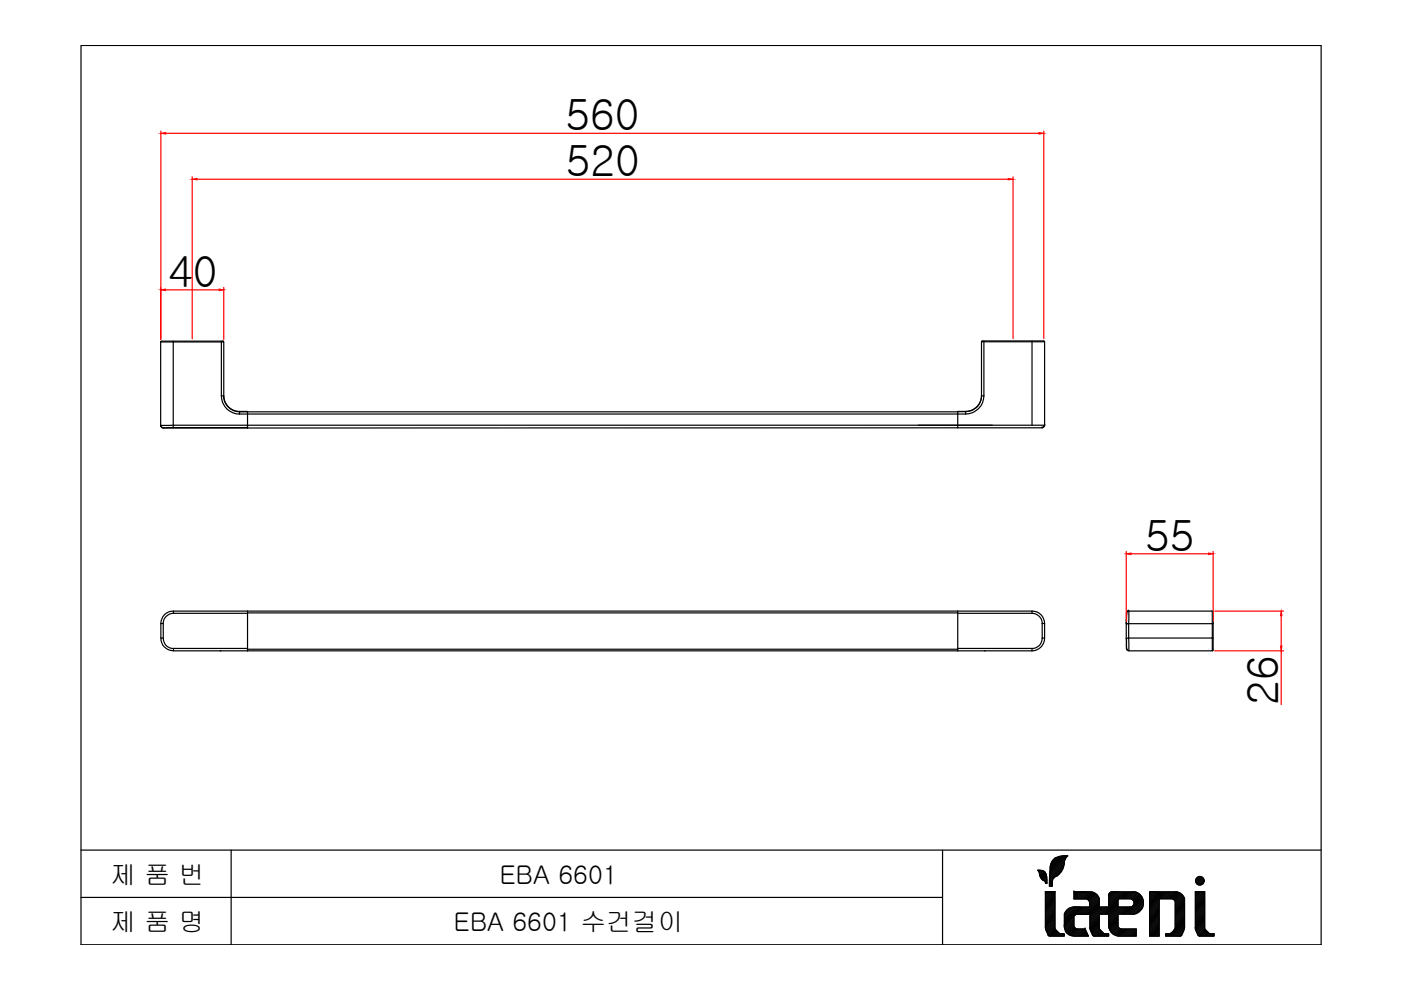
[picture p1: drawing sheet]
<svg xmlns="http://www.w3.org/2000/svg" width="297mm" height="210mm" viewBox="0 0 297 210" stroke-linecap="round" stroke-linejoin="round" font-family="sans-serif">
<defs><g id="words">
<g font-size="9.1">
<text x="119.9" y="27.6">560</text>
<text x="120" y="37.3">520</text>
<text x="35.6" y="60.8">40</text>
<text x="242.8" y="116.7">55</text>
<text x="271" y="149.4" transform="rotate(-90 271 149.4)">26</text>
</g>
<g font-size="5.5">
<text x="23.4" y="187.4">제 품 번</text>
<text x="105.9" y="187.4">EBA 6601</text>
<text x="23.4" y="197.4">제 품 명</text>
<text x="96.2" y="197.4">EBA 6601 수건걸이</text>
</g>
</g></defs>
<!-- layer: 0 -->
<g fill="none" stroke="#000" stroke-width=".25">
<path d="M17.2 9.6h262.9v190.7h-262.9zM34.1 72.5v17.7M34.2 72.3l-.1 .2M36.7 72.3v17.9h-2.6M47.3 72.3l.1 .2M47.4 72.5h.1M208.2 72.3l-.1 .1M218.8 72.3v17.9M221.3 72.3l.1 .1 .1 17.8M34.1 90.2v.3l.5 .2M34.1 90.2v.2l.5 .3M34.1 90.2v.1"/>
<path d="M34.6 90.7h186.4M36.7 90.7h15.8M36.7 90.7h-2.1M47.4 83.9a3.4 3.4 0 0 0 3.4 3.3M50.8 87.2h1.7v3.5M50.8 87.8h154M50.8 87.2v.6M52.5 90.3v-.1h-15.8v.5M52.5 90.7h.1M194.7 90.2h15.7M203.1 90.3v.3M204.8 87.2h-1.7v3"/>
<path d="M204.8 87.2v.6M208.1 83.9a3.4 3.4 0 0 1-3.4 3.3M208.1 83.9a3.3 3.3 0 0 1-3.3 3.4h-154a3.4 3.4 0 0 1-3.4-3.4h-.5a3.8 3.8 0 0 0 3.9 3.9M208.1 83.9h.5a3.9 3.9 0 0 1-3.8 3.9M221 90.7h.1M221.5 90.2h.1M221.5 90.3l-.1-.1-.2 .4-.3 .1M34.1 135.3h.5M34.1 135.3a2.67 2.67 0 0 0 2.7 2.7M34.6 132.2h-.5M36.8 137.5v.5h182M36.8 129.6a2.6 2.6 0 0 0-2.7 2.6v3.1"/>
<path d="M36.8 130a2.17 2.17 0 0 0-2.2 2.2v3.1a2.1 2.1 0 0 0 2.2 2.2M36.8 137.5h15.7M46.7 138h.1M203.1 137.5h15.7M203.1 130h15.7M208.7 138h.2M218.8 129.6h-182v.4h15.7M218.8 130a2.17 2.17 0 0 1 2.2 2.2v3.1a2.1 2.1 0 0 1-2.2 2.2M218.8 129.6a2.6 2.6 0 0 1 2.7 2.6v3.1M218.8 129.6v.4M218.8 137.5v.5M220.9 132.2h.5"/>
<path d="M221.4 135.3h-.5M221.5 135.3a2.67 2.67 0 0 1-2.7 2.7M238.8 135.3l.1 2.2M238.8 132.2h.5M238.8 132.2v3.1M238.8 137.5l.1 .2 .4 .3M238.8 137.5h.1M238.9 130l-.1 2.2M238.9 130l-.1 2.2zM238.9 137.6l.2 .3M239.2 129.6l-.3 .3M239.3 135.3v2.7"/>
<path d="M239.3 135.3h-.5M239.3 132.2v3.1M239.3 129.5l-.4 .2-.1 .3M239.3 129.6v2.6M239.3 138h17.7M239.3 129.6h17.7M257 129.5l.2 .2M257 132.2v3.1h-17.7M257 129.6v2.6M257.2 129.7v2.5h-.2M257.2 132.2v5.6l-.2 .2M257.2 135.3h-.2v2.7"/>
<path d="M257.2 137.9h.1M17.2 180.2h262.9M17.2 190.3h182.6M49 180.2v20.1M199.8 180.2v20.1M220.1 184.5v.1M220.3 184.5l-.1 .2M220.5 184.5l-.3 .3M220.8 184.6l-.5 .3M220.9 184.6l-.5 .5M221.1 184.6l-.7 .7M221.2 186.6l.2 .2 .3 .5"/>
<path d="M221.3 184.7l-.8 .8M221.4 184.8l.3 .4 .2 .6M221.4 184.7l-.7-.2h-.7l.3 .4 .4 1.2 .4 .5M221.4 184.8l-.9 .9M221.6 184.9l-1.1 1M221.6 189.1v7.6l2.1-2M221.6 185l-1 1M221.6 196.7l.6 1.5M221.7 187.3h.3M221.7 185.2l-1 1M221.8 185.3l-1 1M221.9 185.4l-1 1"/>
<path d="M221.9 189.1l-.3 .2M221.9 185.7l-.9 .8M221.9 185.8l.1 1.5M221.9 185.8l-.8 .8M221.9 186l-.6 .7M221.9 186.3l-.5 .5M222 186.5l-.4 .4M222 186.7l-.4 .4M222 186.9l-.3 .3M222 187.1l-.2 .2M222.1 189.1l-.5 .4M222.2 198.2l.3 .3"/>
<path d="M222.3 189.1l-.7 .6M222.5 189.1l-.9 .8M222.7 189.1h-1.1h1.1M222.7 189.1l-1.1 1.1M223 189.1l-1.4 1.3M223.1 186.9l-.6 .6M223.1 187.1l-.6 .7M223.1 187.4l-.5 .5M223.1 187.6l-.3 .3M223.1 187.8l-.1 .1M223.2 186.6l-.7 .7M223.2 189.1l-1.6 1.5"/>
<path d="M223.4 189.1l-1.8 1.8M223.6 196.7l.3 .5-1.3 1.3M223.7 189.1h-2.1h2.1M223.7 189.1v7.7M223.7 189.1l-2.1 2M223.7 189.3l-2.1 2M223.7 189.5l-2.1 2M223.7 189.7l-2.1 2.1M223.7 190l-2.1 2M223.7 190.2l-2.1 2M223.7 190.4l-2.1 2M223.7 190.7l-2.1 1.9"/>
<path d="M223.7 190.9l-2.1 2M223.7 191.1l-2.1 2M223.7 191.3l-2.1 2M223.7 191.5l-2.1 2M223.7 191.8l-2.1 2M223.7 192l-2.1 2M223.7 192.2l-2.1 2M223.7 192.4l-2.1 2.1M223.7 192.7l-2.1 2M223.7 192.9l-2.1 2M223.7 193.1l-2.1 2M223.7 193.4l-2.1 2"/>
<path d="M223.7 193.6l-2.1 2M223.7 193.8l-2.1 2M223.7 194l-2.1 2M223.7 194.3l-2.1 1.9M223.7 194.5l-2.1 2M223.7 194.9l-2 2M223.7 195.1l-2 2M223.7 195.4l-1.9 1.9M223.7 195.6l-1.8 1.8M223.7 195.8l-1.8 1.8M223.7 196l-1.7 1.7M223.7 196.3l-1.6 1.6"/>
<path d="M223.7 196.5l-1.5 1.5M223.7 196.7l-1.5 1.5M223.7 198.5l.7-.7 .5 .2-.5 .5M223.7 196.9l-1.4 1.4M223.8 197l-1.4 1.4M223.9 197.2l.6 .6M223.9 181.8l-.9 1M224 197.3l-1.2 1.2M224.1 197.4l-1.1 1.1M224.1 185.7a1.38 1.38 0 0 0-1 1.3M224.2 197.5l-.9 1M224.3 181.7l-1.5 1.5"/>
<path d="M224.3 197.6l-.8 .9M224.6 197.9l-.6 .6M224.6 181.6l-1.9 1.9M224.7 197.9l-.5 .6M224.9 181.5l-2.2 2.3M224.9 198h.8v.5h-3.1M225.1 184.7l-1.1 1.1M225.1 198l-.5 .5M225.2 181.5l-2.5 2.5-.2 3.9h.6v-.8M225.3 198l-.4 .5M225.4 184.2l-2.9 2.9M225.5 181.4l-2.9 2.8"/>
<path d="M225.5 183.8l-3 3M225.5 198l-.4 .5M225.6 183.5l-3.1 3.1M225.6 183.3l-3.1 3.1M225.6 182.7l.3-.7 .5-.5a2.94 2.94 0 0 0-3.7 2.4M225.7 182.7a3.8 3.8 0 0 1-1.5 3M225.7 193.8v2.3M225.7 181.4l-3.1 3.1M225.7 182.8l-3.2 3.1M225.7 183l-3.2 3.2M225.7 198.1l-.4 .4M225.7 198.3l-.2 .2"/>
<path d="M225.7 182.5l-3.2 3.2M225.9 181.4l-3.3 3.3M225.9 182.1l-3.4 3.3M226.1 181.4l-3.5 3.6M226.3 181.4l-3.7 3.8M226.7 192.6l-.9 .8M227.1 192.4l-1.4 1.4M227.4 192.3l-1.7 1.7M227.6 192.3l-1.9 2M227.7 196.1a.87 .87 0 0 0 .6 .8M227.7 192.3a2.1 2.1 0 0 0-2 1.5M227.7 189.1h2.6h-1.2l-1.4 1.3"/>
<path d="M227.7 189.1h.1M227.7 198.5h3M227.7 189.1h3.4l-1.5 1.5M227.7 189.1v1.5h2.6M227.7 194.7v1.4M227.7 195.4l-1.8 1.8M227.7 196.1l-1.6 1.6M227.7 194.5l-2 2M227.7 194.8l-2 1.9M227.7 195l-2 1.9M227.7 195.2l-1.9 1.9M227.7 195.7l-1.8 1.7"/>
<path d="M227.7 195.9l-1.7 1.7M227.7 196.3l-1.5 1.5M227.7 196.5l-1.4 1.4M227.8 192.3l-2.1 2.2M227.8 196.6l-1.4 1.4M228 189.1l-.3 .2M228 196.8l-1.4 1.3M228.1 192.3l-2.4 2.4M228.1 196.8l-1.4 1.4M228.2 189.1l-.5 .5M228.2 196.9l-1.3 1.4M228.3 192.3l-2.6 2.6"/>
<path d="M228.3 193.8a.87 .87 0 0 0-.6 .9M228.4 189.1l-.7 .7M228.5 192.3l-2.8 2.9M228.6 189.1l-.9 .9M228.6 197l-1.4 1.4M228.8 192.3l-3.1 3.1M228.8 189.1l-1.1 1.1M228.8 197l-1.4 1.4M229 192.3l-3.3 3.3M229.1 197l-1.5 1.4M229.2 192.3l-3.5 3.6M229.3 189.1l-1.5 1.5"/>
<path d="M229.3 197l-1.5 1.5M229.4 192.3l-3.8 3.8a2.08 2.08 0 0 0 2.1 2.3M229.5 189.1l-1.5 1.5M229.5 197l-1.5 1.5M229.6 192.3l-3.9 4M229.7 189.1l-1.5 1.5M229.7 197l-1.5 1.5M229.9 192.3l-1.5 1.5h2.7M230 189.1l-1.5 1.5M230 197l-1.5 1.5M230.1 197h.1M230.1 197l.6 1.5"/>
<path d="M230.1 197h-1.7l-1.4 1.4M230.1 192.3l-1.5 1.5M230.1 197l-1.4 1.5M230.2 189.1l-1.5 1.5M230.2 197.2l-1.3 1.3M230.2 197.3l-1.1 1.2M230.2 190.6a1.04 1.04 0 0 1 .8 1M230.3 192.3l-1.5 1.5M230.3 197.5l-1 1M230.4 189.1l-1.5 1.5M230.4 197.7l-.8 .8M230.4 197.8l-.6 .7"/>
<path d="M230.5 192.3l-1.4 1.5M230.5 198l-.5 .5M230.6 198.1l-.3 .4M230.7 189.1l-1.6 1.5M230.7 198.3l-.2 .2M230.8 192.3l-1.5 1.5M230.9 189.1l-1.6 1.5M231 192.3l-1.5 1.5M231 196.7l.2 .6M231.1 189a2.1 2.1 0 0 1 2 1.6v1.7h2v-2.4M231.1 193.8v2.9M231.2 197.3l.4 .9"/>
<path d="M231.3 189.1l-1.5 1.5M231.5 189.1l-1.5 1.5M231.7 189.2l-1.4 1.4M231.8 189.2l-1.4 1.4M232 189.3l-1.4 1.4M232.1 189.4l-1.4 1.4M232.3 189.5l-1.5 1.4M232.4 189.6l-1.5 1.4M232.5 189.7l-1.5 1.5M232.6 189.8l-1.6 1.6M232.7 189.9l-1.6 1.7v.7h-3.4M232.8 190l-1.7 1.8"/>
<path d="M232.9 190.2l-1.8 1.8M233 190.3l-1.9 2M233 190.5l-3.3 3.3M233.1 190.7l-3.2 3.1M233.1 190.9l-2.9 2.9M233.1 191.2l-2.7 2.6M233.1 191.4l-2.5 2.4M233.1 191.6l-2.3 2.2M233.1 191.8l-2 2M233.1 192.1l-2 1.9M233.1 192.3l-2 2M233.1 194.1l-2 2"/>
<path d="M233.1 194.3l-2 2M233.1 194.5l-2 2M233.1 194.8l-2 2M233.1 195l-2 2M233.1 195.2l-1.9 1.9M233.1 195.4l-1.9 1.9M233.1 195.7l-1.8 1.7M233.1 195.9l-1.8 1.7M233.1 196.1l-1.7 1.7M233.1 196.3l-1.6 1.6M233.1 196.5l-1.6 1.6M233.1 196.8l-1.5 1.4"/>
<path d="M233.1 197l-1.4 1.4M233.2 197.1l-1.4 1.3M233.2 192.3l-2.1 2.2M233.3 197.2l-.2-.3v-3.1h2a4.5 4.5 0 0 0 .5 3.9l.9 .6 .6 .1M233.4 197.3l-1.1 1.2M233.5 192.3l-2.4 2.4M233.5 197.4l-1 1.1M233.7 197.6l-1 .9M233.7 192.3l-2.6 2.7M233.8 197.7l-.9 .8M233.9 197.8l.4 .2M233.9 197.8l-.6-.6-1.2 1.3"/>
<path d="M233.9 197.8l-.7 .7M233.9 192.3l-2.8 2.9M234 197.9l-.6 .6M234.1 192.3l-3 3.1M234.2 197.9l-.6 .6M234.3 198h.8v.5h-3.1l-.4-.3M234.3 198l-.4 .5M234.4 192.3l-3.3 3.4M234.6 198l-.5 .5M234.6 192.3l-3.5 3.6M234.8 192.3l-1.5 1.5M234.8 198l-.5 .5"/>
<path d="M235 198l-.4 .5M235.1 198.1l-.3 .4M235.1 198.4l-.1 .1M235.5 189.1l-.4 .5M235.8 189.1l-.7 .8M236 189.1l-.9 1M236.3 189.1l-1.2 1.2M236.5 189.1l-1.4 1.4M236.7 189.1l-1.6 1.6M237 189.1l-1.9 1.9M237.1 190.8l-3.1 3M237.1 191l-2.9 2.8"/>
<path d="M237.1 191.2l-2.7 2.6M237.1 191.5l-2.4 2.3M237.1 191.7l-2.2 2.1M237.1 191.9l-2 2M237.1 192.1l-2 2M237.1 193.9l-2 2M237.1 194.2l-2 2M237.1 194.4l-2 2M237.1 194.6l-2 2M237.1 194.8l-2 2M237.1 195.1l-2 1.8M237.1 195.3l-1.9 1.8"/>
<path d="M237.1 195.5l-1.8 1.8M237.1 195.7l-1.7 1.7M237.1 195.9l-1.6 1.7M237.1 196.2l-1.5 1.5M237.1 196.4l-1.4 1.4M237.1 192.3l-2 2M237.1 196.5l-1.3 1.4M237.2 189.1l-2.1 2.1M237.2 196.7l-1.3 1.3M237.3 192.3l-2.2 2.3M237.3 196.8l-1.3 1.3M237.4 189.1l-2.3 2.3"/>
<path d="M237.5 196.9l-1.3 1.3M237.5 192.3l-2.4 2.5M237.6 189.1l-2.5 2.6M237.6 197l-1.3 1.3M237.8 192.3l-2.7 2.7M237.8 197h3.1v1.5h-3.8M237.9 189.1l-2.8 2.8M237.9 197l-1.4 1.3M238 192.3l-2.9 3M238.1 189.1l-3 3M238.1 197l-1.4 1.4M238.2 192.3l-3.1 3.2"/>
<path d="M238.3 197l-1.5 1.4M238.3 189.1l-4.8 4.7M238.4 192.3l-3.3 3.4M238.5 189.1l-4.7 4.7M238.5 197l-1.5 1.4M238.7 192.3l-1.6 1.5M238.7 189.1l-1.5 1.5M238.7 197l-1.4 1.5M238.9 192.3l-1.5 1.5M239 197l-1.5 1.5M239 189.1l-1.5 1.5M239.1 192.3l-1.5 1.5"/>
<path d="M239.2 189.1l-1.5 1.5M239.2 197l-1.5 1.5M239.3 192.3l-1.5 1.5M239.4 189.1l-1.5 1.5M239.4 197l-1.5 1.5M239.5 190.5a.89 .89 0 0 1 .9 .9 .89 .89 0 0 1-.9 .9M239.6 190.6h-2.5v1.7h2.5M239.6 192.3l-1.5 1.5M239.6 197l-1.4 1.5M239.7 189.1l-1.5 1.5M239.8 192.3l-1.5 1.5M239.9 189.1l-1.5 1.5"/>
<path d="M239.9 197l-1.5 1.5M240.1 189.1l-1.5 1.5M240.1 197l-1.5 1.5M240.3 189.1l-1.5 1.5M240.3 197l-1.5 1.5M240.4 189a2.35 2.35 0 0 1 2 2.5M240.4 189.1h-4.7a.83 .83 0 0 0-.7 .8M240.4 193.8h-3.3l-.1 2.5 .4 .6 .4 .1M240.5 189.1l-1.5 1.5M240.6 197l-1.6 1.5M240.7 189.1l-1.4 1.5M240.8 197l-1.5 1.5"/>
<path d="M240.9 189.2l-1.4 1.4M240.9 197l-1.4 1.5M240.9 197.3l-1.2 1.2M240.9 197.5l-1 1M240.9 197.7l-.7 .8M240.9 198l-.5 .5M240.9 198.2l-.3 .3M240.9 198.4v.1M241.1 189.3l-1.4 1.3M241.2 189.3l-1.3 1.4M241.4 189.4l-1.4 1.3M241.5 189.5l-1.4 1.3"/>
<path d="M241.6 189.6l-1.3 1.4M241.8 189.7l-1.4 1.4M241.8 189.8l-1.4 1.4M242 189.9l-1.6 1.6M242 190.1l-1.6 1.6M242.1 190.2l-3.6 3.6M242.1 192.6l-.9 .9M242.2 190.4l-3.5 3.4M242.3 190.5l-3.3 3.3M242.3 190.7l-3.1 3.1M242.3 192.3l-1.4 1.4M242.4 190.9l-3 2.9"/>
<path d="M242.4 192l-1.8 1.8M242.4 191.4a2.35 2.35 0 0 1-2 2.4M242.4 191l-2.8 2.8M242.4 191.2l-2.6 2.6M242.4 191.5l-2.3 2.3M242.4 191.7l-2.1 2.1M243.7 189.1h5.5M244 189.1l-.3 .2M244.2 189.1l-.5 .4M244.4 189.1l-.7 .6M244.6 189.1l-.9 .8M244.8 189.1l-1.1 1"/>
<path d="M245.1 189.1l-1.4 1.3M245.3 189.1l-1.6 1.5M245.5 189.1l-1.8 1.7M245.7 189.1l-2 2M245.8 189.1h-2.1v9.4h2.1v-7.9h2.5M245.8 192l-2.1 2M245.8 192.6l-2.1 2.1M245.8 193.3l-2.1 2.1M245.8 190.6l-2.1 2M245.8 190.9l-2.1 2M245.8 191.1l-2.1 2M245.8 191.3l-2.1 2"/>
<path d="M245.8 191.5l-2.1 2M245.8 191.8l-2.1 1.9M245.8 192.2l-2.1 2M245.8 192.4l-2.1 2M245.8 192.9l-2.1 2M245.8 193.1l-2.1 2M245.8 193.6l-2.1 2M245.8 193.8l-2.1 2M245.8 194l-2.1 2M245.8 194.3l-2.1 1.9M245.8 194.5l-2.1 2M245.8 194.7l-2.1 2"/>
<path d="M245.8 194.9l-2.1 2M245.8 195.1l-2.1 2M245.8 195.4l-2.1 2M245.8 195.6l-2.1 2M245.8 195.8l-2.1 2M245.8 196l-2.1 2.1M245.8 196.2l-2.1 2.1M245.8 196.5l-2 2M245.8 196.7l-1.8 1.8M245.8 196.9l-1.6 1.6M245.8 197.2l-1.3 1.3M245.8 197.4l-1.1 1.1"/>
<path d="M245.8 197.6l-.9 .9M245.8 197.9l-.7 .6M245.8 198.1l-.5 .4M245.8 198.3l-.2 .2M246 189.1l-2.3 2.2M246.2 189.1l-2.5 2.4M246.4 189.1l-2.7 2.7M246.7 189.1l-3 2.9M246.9 189.1l-3.2 3.1M247.1 189.1l-3.4 3.3M247.2 198h-.1M247.3 189.1l-1.5 1.5"/>
<path d="M247.4 198l-.3 .3M247.6 189.1l-1.6 1.5M247.6 190.6l1.5-1.6a2.1 2.1 0 0 1 2.1 1.6l-.1 6.1-1.7 1.8M247.6 198l-.4 .5M247.8 189.1l-1.5 1.5M247.8 198l-.4 .5M248 189.1l-1.5 1.5M248.2 197.9l-.6 .6M248.2 189.1l-1.5 1.5M248.2 190.5l.6 .2 .4 .4M248.3 197.8l-.4 .2M248.4 189.1l-1.4 1.5"/>
<path d="M248.7 189.1l-1.5 1.5M248.9 197.2l-.5 .6M248.9 189.1l-1.5 1.5M249.1 196.7l-.2 .5M249.2 191.1v5.7M249.3 189.1l-1.5 1.5M249.5 189.1l-1.4 1.5M249.7 189.1l-1.4 1.5M249.9 189.2l-1.4 1.4M250 189.3l-1.3 1.4M250.2 189.3l-1.4 1.4M250.3 189.4l-1.4 1.4"/>
<path d="M250.5 189.6l-1.5 1.4M250.6 189.6l-1.5 1.5M250.6 198.2l-.3 .2M250.7 189.8l-1.5 1.5M250.8 189.9l-1.6 1.6M250.8 197.8l-.7 .7M250.9 190l-1.7 1.8M251 197.3l-.4 .9-.3 .3h-3.2v-.5h.7M251 190.1l-1.8 1.9M251 197.3l-1.1 1.2M251.1 190.3l-1.9 1.9M251.1 196.7l-.2 .6"/>
<path d="M251.1 190.4l-1.9 2M251.1 197l-1.5 1.5M251.1 190.7l-1.9 1.9M251.1 190.9l-1.9 2M251.1 191.1l-1.9 2M251.1 191.3l-1.9 2M251.1 191.5l-1.9 2M251.1 191.8l-1.9 2M251.1 192l-1.9 2M251.1 192.2l-1.9 2M251.1 192.4l-1.9 2.1M251.1 192.7l-1.9 2"/>
<path d="M251.1 192.9l-1.9 2M251.1 193.1l-1.9 2M251.1 193.4l-1.9 2M251.1 193.6l-1.9 2M251.1 193.8l-1.9 2M251.1 194l-1.9 2M251.1 194.3l-1.9 1.9M251.1 194.5l-1.9 2M251.1 194.7l-1.9 2M251.1 194.9l-2 2.1M251.1 195.1l-3.3 3.4M251.1 195.4l-3 3.1"/>
<path d="M251.1 195.6l-2.8 2.9M251.1 195.8l-2.6 2.7M251.1 196l-2.4 2.5M251.1 196.3l-2.2 2.2M251.1 196.5l-1.9 2M253.4 196.7l.2 .6M253.4 189.1h2v7.7l-1.4 1.4M253.4 189.1v7.6l2-2M253.4 189.1h2l-2 2M253.6 189.1l-.2 .2M253.9 189.1l-.5 .4M254 186l-.4 .4"/>
<path d="M254.1 189.1l-.7 .6M254.3 185.9l-.8 .8M254.3 189.1l-.9 .8M254.5 189.1l-1.1 1.1M254.6 185.9l-1.1 1M254.7 189.1l-1.3 1.3M254.7 185.9l-1.1 1.2M254.9 186l-1.3 1.2M255 189.1l-1.6 1.5M255 186.1l-1.3 1.3M255.1 187.4h-.1M255.1 186.2l-1.2 1.3"/>
<path d="M255.2 186.3l-1.2 1.3M255.2 189.1l-1.8 1.8M255.3 186.5l-1.1 1.1M255.3 186.9l-.7 .7M255.3 186.7l-.9 1M255.4 196.7l.2 .5M255.4 189.3l-2 2M255.4 189.8l-2 2M255.4 190l-2 2M255.4 190.4l-2 2M255.4 190.7l-2 1.9M255.4 191.3l-2 2"/>
<path d="M255.4 192l-2 2M255.4 192.7l-2 2M255.4 193.4l-2 2M255.4 189.5l-2 2M255.4 190.2l-2 2M255.4 190.9l-2 2M255.4 191.1l-2 2M255.4 191.5l-2 2.1M255.4 191.8l-2 2M255.4 192.2l-2 2.1M255.4 192.5l-2 2M255.4 192.9l-2 2"/>
<path d="M255.4 193.1l-2 2M255.4 193.6l-2 2M255.4 193.8l-2 2M255.4 194l-2 2M255.4 194.3l-2 2M255.4 194.5l-2 2M255.4 194.9l-2 2M255.4 195.1l-1.9 2M255.4 195.4l-1.8 1.9M255.4 195.6l-1.8 1.8M255.4 195.8l-1.7 1.8M255.4 196.1l-1.6 1.6"/>
<path d="M255.4 196.3l-1.6 1.6M255.4 196.5l-1.5 1.5M255.5 196.9l-1.4 1.4M255.6 197.1l-1.4 1.3M255.6 197.2l-1.2 1.3M255.7 197.2l.7 .7 1 .1v.5h-3.2l-.6-1.2M255.8 197.3l-1.2 1.2M255.8 197.4l-1 1.1M256 197.6l-1 .9M256.1 197.6l-.8 .9M256.2 197.8l-.7 .7M256.3 197.9l-.6 .6"/>
<path d="M256.5 197.9l-.6 .6M256.7 198l-.5 .5M256.9 198l-.5 .5M257.1 198l-.5 .5M257.3 198l-.4 .5M257.4 198.1l-.3 .4M257.4 198.3l-.1 .2"/>
<circle cx="254.4" cy="186.7" r=".91"/>
</g>
<!-- layer: 1 -->
<path d="M238.9 129.9h.1M239.2 129.6h.1M257 129.5h.1" fill="none" stroke="#000" stroke-width=".25"/>
<!-- layer: 0 -->
<path d="M34.1 60.9v11.1M35.1 61.5h11.4M47.4 60.9v11.1M238.8 116.9v14.8M239.8 117.4h16.4M257.2 116.9v14.8M257.5 129.6h14.6M257.5 138h14.6M271.6 130.5v6.5M271.6 138v11.4" fill="none" stroke="#f00" stroke-width=".25"/>
<g fill="#f00" stroke="#f00" stroke-width=".21">
<path d="M34.1 61.5l1-.2v.3z"/>
<path d="M46.5 61.3l.9 .2-.9 .1z"/>
<path d="M238.8 117.4l1-.2v.4z"/>
<path d="M256.2 117.2l1 .2-1 .2z"/>
<path d="M271.6 129.6l.2 .9h-.3z"/>
<path d="M271.5 137h.3l-.2 1z"/>
</g>
<!-- layer: DIM -->
<path d="M34.1 72.5h13.3v11.4M34.2 72.3h13.1M46.9 72.3v11.6M208.3 72.3h13M208.6 72.3v11.6M221.5 72.5h-13.4v11.4M52.5 90.2h168.9M52.5 129.6v8.4M52.5 129.9h150.6M52.5 137.7h150.6M203.1 129.6v8.4M238.8 132.2h18.4" fill="none" stroke="#000" stroke-width=".25"/>
<path d="M34.1 27.8v44.1M35.1 28.3h185.2M40.8 37.5v34.3M41.8 38h172M214.8 37.5v34.3M221.3 27.8v44" fill="none" stroke="#f00" stroke-width=".25"/>
<g fill="#f00" stroke="#f00" stroke-width=".21">
<path d="M40.8 38l1-.2v.3z"/>
<path d="M213.8 37.8l1 .2-1 .1z"/>
<path d="M220.3 28.1l1 .2-1 .1z"/>
<path d="M34.1 28.3l1-.2v.3z"/>
</g>
<use href="#words"/>
</svg>
